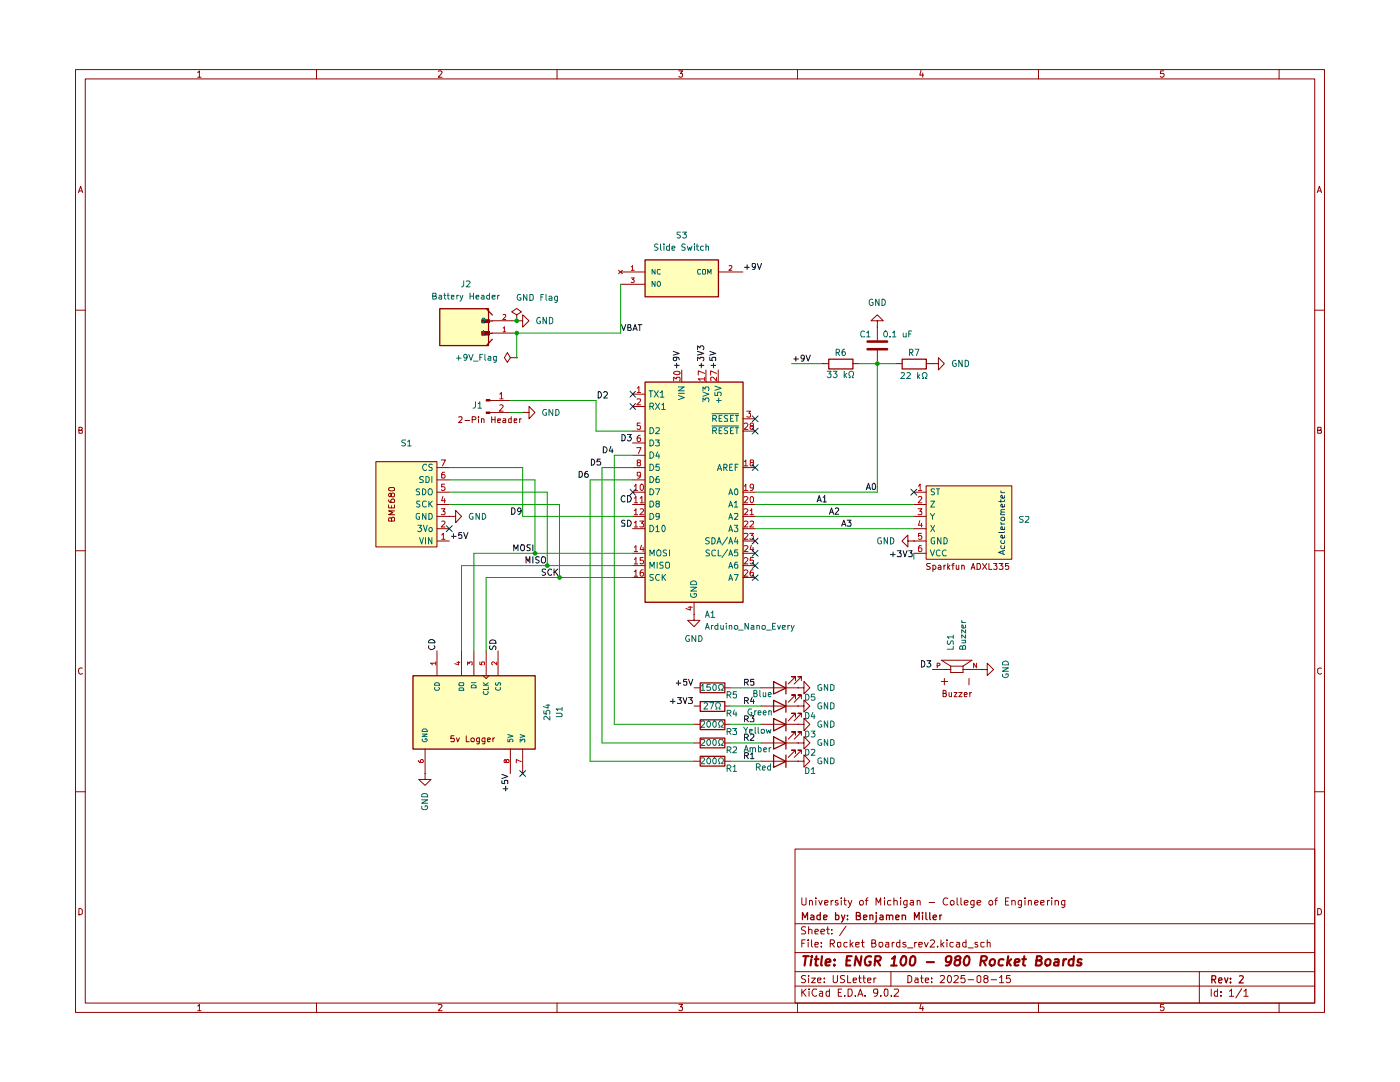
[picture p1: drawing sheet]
<svg xmlns="http://www.w3.org/2000/svg" width="279mm" height="216mm" viewBox="0 0 279 216" stroke-linecap="round" stroke-linejoin="round" font-family="sans-serif">
<g fill="none" stroke="#910000" stroke-width=".2">
<path d="M15.1 13.9h249.2v188.1h-249.2zM17 15.7h245.4v184.5h-245.4zM39.5 14.5l.3-.4v1.3M39.5 15.4h.6M63.2 13.9v1.8M87.5 14.2l.5-.1 .2 .3-.7 1h.7M111.2 13.9v1.8M135.5 14.1h.7l-.4 .5h.3v.7l-.5 .1-.1-.2M159.2 13.9v1.8M183.8 14.1l-.2 .9h.7M184.1 14.6v.8M207.3 13.9v1.8"/>
<path d="M232.2 14.1h-.6v.6l.6-.1 .1 .2v.4l-.2 .2h-.4l-.1-.2M255.3 13.9v1.8M15.7 38.4l.4-1.2 .4 1.2M15.7 38.1h.6M262.9 38.4l.4-1.2 .4 1.2M263.1 38.1h.6M15.1 61.9h1.9M262.4 61.9h1.9M15.7 85.9h.5l.2-.3-.1-.3h-.6v1.1h.6l.1-.5h-.2M263 85.9l.6-.1v-.5h-.6v1.1h.7v-.4v-.1h-.3M15.1 109.9h1.9M262.4 109.9h1.9"/>
<path d="M16.4 133.3a.58 .58 0 0 0-.8 .6 .58 .58 0 0 0 .8 .6v-.1M263.7 133.3h-.3l-.4 .2 .1 .9 .3 .1 .3-.1M15.1 158h1.9M262.4 158h1.9M158.7 169.4h103.7v30.8h-103.7zM160 179.2v1.1l.3 .3h.3l.3-.3v-1.1M161.5 179.8l.2-.1 .4 .1v.8M161.5 179.7v.9M162.8 179.2v.1M162.8 179.7v.9M163.4 179.7l.3 .9 .4-.9M165.9 179.7v.9"/>
<path d="M166.3 179.7l-.4 .2M167.2 179.7h-.5v.4l.5 .1 .1 .2-.2 .2-.4-.1M167.9 179.2v.1M167.9 179.7v.9M168.4 179.7h.5M168.6 179.2v1.2l.3 .2M169.2 179.7l.5 .9M170 179.7l-.5 1.2-.3 .2M171.5 179.9l.3-.2h.4v.8h-.6zM172.7 179.7h.5M173.2 179.2l-.3 .2v1.2M176.5 179.2v.1"/>
<path d="M176.5 179.7v.9M177.8 179.7h-.4l-.3 .2 .1 .6h.6M178.4 179.8l.2-.1 .5 .1v.8M178.4 179.2v1.4M179.7 179.2v.1M179.7 179.7v.9M181 179.7v1.1l-.2 .3-.4-.1M181 179.7h-.4l-.3 .2 .1 .6h.6M181.7 179.7h.6v.9M183 179.8l.2-.1 .4 .1v.8M183 179.7v.9M189.1 179.3v-.1a.7 .7 0 0 0-.9 .5 .7 .7 0 0 0 .5 .9l.4-.1"/>
<path d="M189.7 179.9l.2-.2h.3l.2 .2-.1 .6h-.6zM191 179.2v1.2l.3 .2M191.8 179.2v1.2l.2 .2M194.4 179.7v1.1l-.3 .3-.3-.1M194.4 179.7h-.4l-.3 .2 .1 .6h.6M197.4 179.9l.2-.2h.3l.2 .2-.1 .6h-.6zM198.5 179.7h.6M199.1 179.2l-.4 .2v1.2M200.7 179.8h.5M201.3 179.2h-.6v1.4h.6M201.9 179.8l.3-.1 .4 .1v.8M201.9 179.7v.9"/>
<path d="M203.9 179.7v1.1l-.3 .3-.3-.1M203.9 179.7h-.4l-.3 .2 .1 .6h.6M204.6 179.2v.1M204.6 179.7v.9M205.2 179.8l.3-.1h.3v.9M205.2 179.7v.9M209 179.7v.9M209.5 179.7h-.4l-.1 .2M209.9 179.2v.1M209.9 179.7v.9M210.6 179.8l.2-.1 .4 .1v.8M210.6 179.7v.9"/>
<path d="M212.5 179.7v1.1l-.2 .3-.4-.1M212.5 179.7h-.4l-.3 .2 .1 .6h.6M15.7 181.3l.6 .1 .1 .2v.7l-.4 .2h-.3zM158.7 196.8h103.7M158.7 193.9h103.7M158.7 190.1h103.7M158.7 184.3h103.7M160 197.4v1.4M160 188.2h.5M160.2 198l.7 .8M160.7 187.5h-.7v1.5M160.8 194.7l-.6-.1-.3 .3a.74 .74 0 0 0 .8 .6l.1 .3-.3 .3-.6-.1"/>
<path d="M160.8 185l-.6-.1-.2 .2v.4l.5 .2 .3 .4-.2 .3h-.7M160.9 197.4l-.9 .7M161.3 187.5v.2M161.3 188v1M161.4 194.6v.2M161.4 185.6l.2-.2 .5 .2v.8M161.4 184.9v1.5M161.4 195.2v.9M161.5 197.4h.1M161.5 197.8v1M162 195.2h.7l-.7 .9h.7M162 187.5v1.3l.1 .2"/>
<path d="M162.6 188.5l.7-.1-.1-.4h-.5l-.1 .2v.6l.2 .2 .4-.1M162.6 185.9l.7-.1-.1-.4h-.4l-.2 .2v.6l.1 .2h.5M163 197.4h-.6a.79 .79 0 0 0-.3 .8 .79 .79 0 0 0 .6 .6l.3-.2M163.2 195.6l.6-.1v-.3h-.6v.1v.7h.6M163.6 197.9h.6v.9M163.8 185.9l.8-.1-.1-.3-.4-.1-.3 .2 .1 .8h.6M163.9 188.8v.2M163.9 188v.2M164.2 198.1l-.6 .2-.1 .2 .2 .3 .5-.1M164.5 195.9v.2M164.5 195.2v.1M164.6 180.2l.7-.2-.1-.3h-.6v.8h.6"/>
<path d="M164.9 185.4h.6M165.2 184.9v1.3l.1 .2h.2M165.5 197.9l-.4-.1-.3 .3 .1 .6h.6M165.5 197.4v1.4M165.7 188.3h.6l.2-.3v-.2l-.2-.3h-.6v1.5M166 186.3v.1M166 185.5v.1M166 188.3l.5 .7M166.3 194.6l.1 1.4a.52 .52 0 0 0 .7-.2v-1.2M167.1 188.1h.7l-.1 .8-.3 .1-.3-.2zM167.3 198h.5M168 197.4h-.7v1.4h.7"/>
<path d="M168.6 198.6v.2M168.6 194.7h-.8a.57 .57 0 0 0 .1 .6 .57 .57 0 0 0 .6 .2l.1 .3a.6 .6 0 0 1-.9 .2M168.8 184.8l-1.2 1.9M169.1 188h-.5l-.2 .3v.4l.3 .3 .4-.1M169.2 194.6v1.5h.6M169.2 197.4h.6a.94 .94 0 0 1-.1 1.4h-.5zM169.7 187.5v1.5M169.8 188.4l.5 .6M170.3 195.6l.6-.1v-.3h-.6v.1v.7h.6M170.3 188l-.6 .6M170.7 198.6v.2M170.8 188.5l.6-.1v-.4h-.5l-.1 .2 .1 .7h.5"/>
<path d="M171.2 198.8l.5-1.4 .5 1.4M171.4 195.2h.5M171.4 198.4h.6M171.5 194.6v1.2l.4 .3M171.9 188h.6M172.1 187.5v1.3l.4 .2M172.2 195.2h.5M172.4 194.6v1.2l.2 .3h.1M172.6 198.6v.2M173.1 195.6l.7-.1-.1-.3h-.5l-.1 .1 .1 .7h.5M174 188.2l.7-.1v-.5l-.7-.1v1.5h.6l.2-.3v-.2l-.3-.3M174.4 195.2v.9"/>
<path d="M174.8 195.2h-.2l-.2 .2M174.8 180.6v-1.4l.5 1 .5-1v1.4M175.2 198l-.3 .2-.5-.1v-.7h.7l.1 .2-.2 1-.5 .2M175.4 188.1l.6-.1 .2 .3v.4a.45 .45 0 0 1-.8 .1zM175.8 198.6v.2M176.5 197.4h.5l.2 .2v.9l-.3 .3a.99 .99 0 0 1-.4-1.4zM176.8 188h.5l.1 1M177.4 188.4h-.5l-.2 .2 .2 .4 .5-.1M177.8 193.9v2.9M177.9 198.6v.2M178.1 188v1M178.5 197.4h.7l.1 .4-.9 1h.9"/>
<path d="M178.5 188h-.3l-.1 .3M179.6 188h-.5l-.2 .3v.4l.3 .3 .4-.1M179.6 187.5v1.5M180.8 188h-.5l-.1 .3 .6 .3v.2l-.2 .2-.4-.1M181.1 189.1h1.1M181.2 194.6h.3l.4 .4v.7l-.4 .4h-.3zM182.3 180l-.7 .3v.1l.3 .2 .4-.1M182.5 188v1M182.6 195.2h.5l.1 .9M183 188h-.3l-.2 .3M183.2 195.5h-.5l-.2 .2 .2 .4 .5-.1M183.4 188.5l.7-.1-.1-.4h-.6v.9h.6"/>
<path d="M183.7 195.2h.5M183.9 194.6v1.2l.3 .3M184.5 188l.3 1 .5-1M184.7 195.6l.6-.1v-.3h-.6v.1v.7h.6M185.4 180.1h1.1M185.7 187.7l.6-.2 .2 .5-.9 1h.9M185.9 195.9v.2M185.9 195.2v.1M187.1 188.8v.2M187.7 194.8l.2-.2 .5 .1 .1 .5-.9 .9h.9M187.8 187.5v1.5M188 188.4l.4 .6"/>
<path d="M188.4 188l-.6 .6M189 187.5v.2M189 188v1M189.2 194.7l.2-.1a.75 .75 0 0 1 .5 .8 .75 .75 0 0 1-.5 .7 1.01 1.01 0 0 1-.2-1.4zM190.2 188h-.5l-.1 .3v.4a.45 .45 0 0 0 .6 .2M190.4 194.8l.6-.2 .3 .5-1 1h1M190.9 188h.5l.1 1M191.5 188.4h-.5l-.2 .2 .2 .4 .5-.1M192.4 180.2l.8-.2-.1-.3h-.4l-.3 .1v.6l.3 .2 .4-.1M192.5 194.6h-.6l-.1 .7 .6-.1 .2 .3v.3l-.2 .3-.6-.2M192.8 188h-.5l-.2 .3v.4a.45 .45 0 0 0 .7 .2M192.8 187.5v1.5"/>
<path d="M193.2 195.5h1.1M193.2 189.1h1M195 194.9l.3-.3 .4 .3v.9l-.3 .3-.4-.3zM195 180.2l.7-.2v-.3h-.5l-.2 .1v.6l.2 .2 .5-.1M195.1 188h-.5v.3l.4 .2 .2 .3-.2 .2-.4-.1M196.4 188l-.7 .1v.7l.3 .2 .4-.1M196.6 195.2l-.3-.2 .1-.3a.48 .48 0 0 1 .8 .3l-.2 .2a.56 .56 0 0 0-.6 .2 .56 .56 0 0 0 0 .6 .52 .52 0 0 0 .8-.2v-.3l-.4-.3M197 188.1l.5-.1 .1 1M197 187.5v1.5M197.8 195.5h1.1M199.5 195.1l.4-.5v1.5M199.5 196.1h.8"/>
<path d="M201.6 194.6h-.7l-.1 .7 .6-.1 .3 .3v.3l-.3 .3-.6-.2M206.5 180.2l.7-.2-.1-.3h-.4l-.2 .1v.6l.2 .2 .4-.1M207.7 180.2l.7-.2v-.3h-.5l-.2 .1v.6l.2 .2 .5-.1M239.4 193.9v6.3M241.7 197.4v1.4M243 197.9l-.4-.1-.3 .3 .1 .6h.6M243 197.4v1.4M243.7 198.6v.2M243.7 197.9v.1M245.4 197.8l.4-.4v1.4M245.4 198.8h.8M247.8 197.3l-1.2 1.8"/>
<path d="M248.2 197.8l.5-.4v1.4M248.2 198.8h.9M263 181.3a.65 .65 0 0 1 .7 .6 .65 .65 0 0 1-.7 .6zM39.5 200.7l.3-.3v1.3M39.5 201.7h.6M63.2 200.2v1.8M87.5 200.5l.5-.1 .2 .3-.7 1h.7M111.2 200.2v1.8M135.5 200.4h.7l-.4 .5h.3v.7l-.5 .1-.1-.2M159.2 200.2v1.8M183.8 200.3l-.2 1h.7M184.1 200.8v.9"/>
<path d="M207.3 200.2v1.8M232.2 200.4h-.6v.6l.6-.1 .1 .2v.3l-.2 .3h-.4l-.1-.2M255.3 200.2v1.8"/>
</g>
<g fill="none" stroke="#910000" stroke-width=".25">
<path d="M160.1 183.5v-1.4l.6 1 .5-1v1.4M161.8 182.7l.4-.1 .2 .2v.7M162.4 182.9l-.6 .3 .1 .3 .5-.1M163.7 182.7l-.4-.1-.3 .2 .1 .6h.6M163.7 182.1v1.4M164.4 183.1l.7-.2-.1-.2h-.6v.7h.6M166.8 182.7l.4-.1 .2 .2-.1 .6h-.5M166.8 182.1v1.4M167.9 182.6l.4 .9M168.6 182.6l-.7 1.4M169.1 183.4v.1M169.1 182.7v.1"/>
<path d="M170.9 182.8l.8-.1v-.5l-.3-.1h-.5v1.4h.6a.42 .42 0 0 0 .2-.7h-.3M172.3 183.1l.7-.2-.1-.2h-.6v.7h.6M173.6 182.7h.6v.8M173.6 182.6v.9M174.9 182.6v1.3l-.3 .1M174.9 182.1v.1M175.6 182.7l.4-.1 .2 .2v.7M176.2 182.9l-.6 .3 .1 .3 .5-.1M176.9 182.7l.4-.1 .2 .2v.7M176.9 182.6v.9M177.5 182.8l.3-.2 .4 .2v.7M178.8 183.1l.7-.2-.1-.2-.5-.1-.1 .2v.5l.1 .2 .5-.1"/>
<path d="M180 182.7l.5-.1 .2 .2v.7M180 182.6v.9M182.5 183.5v-1.4l.4 1 .5-1v1.4M184.1 182.1v.1M184.1 182.6v.9M184.8 182.1v1.2l.2 .2M185.5 182.1v1.2l.2 .2M186.2 183.1l.7-.2-.2-.3-.5 .2v.5l.3 .2 .3-.1M187.6 182.6v.9M187.9 182.6l-.3 .1v.1M241.9 195.5l.6-.1 .1-.6-.7-.1v1.4M242.2 195.5l.4 .6"/>
<path d="M243.2 195.6l.7-.1-.2-.4-.4 .1-.1 .7 .2 .2 .4-.1M244.4 195.1l.3 1 .4-1M245.6 196v.1M245.6 195.2v.2M247.4 194.8l.5-.1a.36 .36 0 0 1 .1 .6l-.7 .8h.8"/>
</g>
<g fill="none" stroke="#910000" stroke-width=".42">
<path d="M160.3 190.8h1.1M160.8 190.8l-.2 1.9M161.9 191.4l-.1 1.3M162 190.8v.2M162.6 191.4h.8M162.9 190.8l-.1 1.8 .4 .1M164 190.8l-.1 1.6 .1 .3M164.8 192.1l.9-.2v-.4a.6 .6 0 0 0-.9 .1v1h.8M166.5 192.5v.2M166.6 191.5v.1M169 191.6h.6M170 190.8h-1l-.1 1.9h.8"/>
<path d="M171.9 190.8l-.2 1.9-.9-1.9-.2 1.9M173.9 190.9a.88 .88 0 0 0-1.1 .2 1.02 1.02 0 0 0 .3 1.6l.6-.2 .1-.6h-.4M174.6 191.7l1-.1 .2-.5-.1-.1-.2-.2h-.8l-.2 1.9M175 191.7l.6 1M177.8 192.7h1.1M178 191.3l.6-.5-.2 1.9M180 191l.6-.2a1.11 1.11 0 0 1-.5 1.9l-.1-.1a1.15 1.15 0 0 1 0-1.6zM181.8 191l.4-.2 .4 .2a1.44 1.44 0 0 1-.3 1.6l-.4 .1-.3-.4zM185 192h1.4M189.9 191.6l-.3 .3-.6 .1-.2-.3v-.6a.72 .72 0 0 1 1-.2 1.53 1.53 0 0 1-.6 1.8h-.4M191 191.6l-.4-.5a.63 .63 0 0 1 1-.1l.1 .1a.63 .63 0 0 1-.7 .5 .61 .61 0 0 0-.5 .5 .61 .61 0 0 0 .3 .6 .61 .61 0 0 0 .7-.4 .61 .61 0 0 0-.2-.7M192.7 191l.5-.2a1.11 1.11 0 0 1-.5 1.9l-.1-.1a1.15 1.15 0 0 1 .1-1.6z"/>
<path d="M195.8 191.7l.9-.1 .3-.5-.1-.1-.3-.2h-.7l-.3 1.9M196.2 191.7l.5 1M197.6 191.7l.4-.3 .4 .1 .2 .2-.1 .6a.55 .55 0 0 1-.5 .4 .55 .55 0 0 1-.5-.4zM200.3 191.5l-.5-.1-.5 .3v.8l.3 .2 .5-.1M201.2 190.8l-.2 1.9M201.2 192l.5 .7M201.8 191.4l-.8 .8M202.5 192.1l.9-.2v-.4l-.6-.1-.2 .2-.1 1h.7M204 191.4h.8M204.4 190.8l-.2 1.6 .1 .2 .3 .1M206.9 191.6h.6l.3-.1v-.5l-.2-.2h-.6l-.3 1.9h.8l.4-.4-.2-.6-.2-.1M208.7 191.6l.4-.2 .4 .1 .2 .2-.1 .6a.55 .55 0 0 1-.5 .4 .55 .55 0 0 1-.5-.4z"/>
<path d="M210.5 191.5h.8l-.1 1.2M211.3 191.9l-.7 .1-.2 .2v.4l.1 .1 .7-.1M212.3 191.4l-.2 1.3M212.8 191.4l-.5 .2-.1 .1M214.2 191.5a.65 .65 0 0 0-.9 .2v.8a.64 .64 0 0 0 .9 .1M214.3 190.8l-.1 1.9M215.9 191.5l-.6-.1-.2 .2v.4l.7 .2 .1 .1-.2 .3h-.8"/>
</g>
<g fill="#ffb">
<path d="M128.7 51.8h14.6v7.4h-14.6z"/>
<path d="M87.7 61.6h9.8v7.3h-9.8z"/>
<path d="M128.7 76.2h19.6v43.9h-19.6z"/>
<path d="M75 92.1h12.2v17h-12.2z"/>
<path d="M82.4 134.8h24.4v14.6h-24.4z"/>
<path d="M184.8 96.9h17.1v14.7h-17.1z"/>
</g>
<g fill="none" stroke="#910000" stroke-width=".2">
<path d="M123.4 53.9l.8 .7M123.9 54.3h4.8M123.9 56.7h4.8M124.2 53.9l-.8 .7M143.3 54.3h5M138.5 122.6v1.2h1.2l-1.2 1.3-1.3-1.3h1.3M138.5 122.6h.1M138.5 137.2h1.2M144.6 137.2h1.2M151.9 137.2h7.4M158.7 135.8v-.8h-.7h.7l-1.4 1.5M158.7 139.4v-.7h-.7h.7l-1.4 1.4"/>
<path d="M159.3 137.2h1.1v-1.2l1.2 1.2-1.2 1.2v-1.2M159.3 137.2h.1M159.9 135.8v-.8h-.6h.6l-1.4 1.5M159.9 139.4v-.7h-.6h.6l-1.4 1.4M186.1 133.6h3.6M187.9 136h1.2M188.2 138.3h.5l.1-.4-.6-.1v1.2h.4l.2-.1 .1-.3-.3-.3M188.5 135.4v1.3M189.4 138.2v.7l.2 .1 .3-.1M189.7 132.9v1.3h2.5v-1.3M189.7 132.9h2.5M189.7 132.9l-1.8-1.2h6.1l-1.8 1.2"/>
<path d="M189.9 138.2v.8M190.4 138.2h.6l-.6 .8h.6M191.3 138.2h.7l-.7 .8h.7M192.2 133.6h3.6M192.4 138.6l.6-.1-.1-.3-.5 .1v.6h.6M193.4 135.4v1.3M193.5 138.2v.8M193.9 138.2l-.4 .2M195.8 133.6h1.2v-1.3l1.3 1.3-1.3 1.2v-1.2M195.8 133.6h.1M138.5 140.9h1.2M138.5 144.5h1.2"/>
<path d="M138.5 151.9h1.2M138.5 148.3h1.2M144.6 140.9h1.2M144.6 144.5h1.2M144.6 151.9h1.2M144.6 148.3h1.2M151.9 140.9h7.4M151.9 144.5h7.4M151.9 151.9h7.4M151.9 148.3h7.4M158.7 143.1v-.8h-.7h.7l-1.4 1.5M158.7 150.4v-.7h-.7h.7l-1.4 1.4"/>
<path d="M158.7 146.7v-.7h-.7h.7l-1.4 1.5M159.3 140.9h1.1v-1.2l1.2 1.2-1.2 1.2v-1.2M159.3 140.9h.1M159.3 144.5h1.1v-1.2l1.2 1.2-1.2 1.3v-1.3M159.3 144.5h.1M159.3 151.9h1.1v-1.3l1.2 1.3-1.2 1.2v-1.2M159.3 151.9h.1M159.3 148.3h1.1v-1.3l1.2 1.3-1.2 1.1v-1.1M159.3 148.3h.1M159.9 143.1v-.8h-.6h.6l-1.4 1.5M159.9 150.4v-.7h-.6h.6l-1.4 1.4M159.9 146.7v-.7h-.6h.6l-1.4 1.5"/>
</g>
<g fill="none" stroke="#910000" stroke-width=".25">
<path d="M128.7 51.9h14.7v7.3h-14.7zM139.7 136.3h5v1.9h-5zM139.7 140h5v1.9h-5zM154.4 136l2.4 1.3-2.4 1.2zM154.4 139.7l2.4 1.2-2.4 1.2zM156.8 136v2.5M156.8 139.7v2.4M139.7 143.6h5v2h-5zM139.7 147.3h5v1.9h-5zM139.7 150.9h5v2h-5zM154.4 143.4l2.4 1.2-2.4 1.2zM154.4 150.7l2.4 1.2-2.4 1.2z"/>
<path d="M154.4 147l2.4 1.3-2.4 1.2zM156.8 143.4v2.4M156.8 147v2.5M156.8 150.7v2.4"/>
</g>
<g fill="none" stroke="#0f0f0f" stroke-width=".2">
<path d="M148.6 53.3h.9M149.1 52.8v1M150.8 53.1l-.3 .2-.4-.1v-.5l.5-.1a.94 .94 0 0 1 0 1.1l-.4 .1M151.1 52.6l.5 1.2 .4-1.2M119.4 78.1a.64 .64 0 0 1 .7 .7 .64 .64 0 0 1-.7 .6zM120.5 78.3l.1-.2h.4l.2 .3v.3l-.7 .7h.7M124 64.8l.5 1.2 .4-1.2M125.3 65.4l.5-.1v-.5h-.5v1.2l.6-.1 .1-.4-.4-.1M126.3 66l.4-1.2 .5 1.2M126.4 65.6h.6M127.3 64.8h.8M127.7 64.8v1.2"/>
<path d="M134.4 70.1l1.2 .4-1.2 .4M134.6 72.9h1M134.9 71.3l.1 .1v.4l-.1 .2h-.4l-.1-.2 .1-.5h.8l.3 .5M135 72.5v.9M139.2 72v-.7l.5 .3 .1-.3h.5l.2 .2v.3l-.2 .2M139.2 70.1l1.3 .4-1.3 .4M139.2 69.8v-.8l.5 .4 .2-.4h.3l.3 .3v.3l-.2 .2M139.5 72.9h1M140 72.5v.9M141.6 71.3v.6l.6 .1-.1-.2v-.3l.1-.2h.5v.7M141.6 70.1l1.2 .4-1.2 .4M141.9 72.9h.9"/>
<path d="M142.4 72.5v.9M120.4 89.2a.66 .66 0 0 1 .7 .3 .66 .66 0 0 1-.2 .8h-.5zM121.9 89.1l-.3 .9h.7M122.2 89.6v.7M124.1 86.7a.64 .64 0 0 1 .7 .6 .64 .64 0 0 1-.7 .7zM124.7 99.1l-.2-.2a.65 .65 0 0 0-.6 .6 .65 .65 0 0 0 .6 .7l.2-.2M125.2 98.9a.65 .65 0 0 1 .8 .6 .65 .65 0 0 1-.8 .7zM125.2 86.7h.8l-.4 .5 .4 .2v.3l-.3 .3h-.3l-.2-.2M90.1 107h.9M90.5 106.5v.9M92.1 106.3h-.5l-.1 .5 .2-.1 .4 .1v.6h-.6M92.5 106.3l.5 1.1 .4-1.1"/>
<path d="M102.1 101.3h.3l.4 .4v.6l-.4 .3h-.3zM102.5 109.9v-1.2l.5 .9 .4-.9v1.2M104 101.9l-.1 .1a.36 .36 0 0 1-.6-.1l.1-.5 .3-.1 .3 .2v.8l-.4 .3h-.2M104.1 108.7h.4l.1 .2v.8l-.5 .2a.86 .86 0 0 1 0-1.2zM105 112.4v-1.3l.4 .9 .3-.9v1.3M105.8 108.7h-.6v.5l.5 .2 .1 .2-.2 .3-.4-.1M106.3 108.7v1.2M106.3 111.1v1.3M107.6 111.2l-.5-.1-.2 .2v.3l.7 .4-.2 .4-.5-.1M108.1 111.3l.3-.2 .3 .1a.77 .77 0 0 1-.2 1.2l-.3-.1a.92 .92 0 0 1-.1-1zM108.9 113.6l-.5-.1-.2 .2v.3l.5 .2 .2 .3-.3 .3-.4-.1M110.1 113.7l-.2-.2a.64 .64 0 0 0-.6 .7 .64 .64 0 0 0 .6 .6l.2-.2"/>
<path d="M110.6 113.5v1.3M110.7 114l.6 .8M111.3 113.5l-.7 .7M124.7 103.9l-.4-.1-.3 .3 .1 .2 .6 .3v.3l-.7 .1M125.2 103.8a.66 .66 0 0 1 .7 .4 .66 .66 0 0 1-.2 .8h-.5zM148.6 136.1h.7l.1-.4-.2-.1h-.6v1.1M148.6 139.8h.6l.2-.2-.1-.3-.7-.1v1.2M148.9 136.1l.5 .6M148.9 139.8l.5 .6M150.1 139.1l-.3 .9h.7M150.4 139.6v.8M150.5 135.6h-.6l-.1 .5h.7v.6h-.7"/>
<path d="M183.9 131.8a.64 .64 0 0 1 .7 .7 .64 .64 0 0 1-.7 .6zM185 131.8h.8l-.5 .5 .4 .1 .1 .4-.3 .3h-.3l-.2-.2M148.6 150.8l.7-.1 .1-.3-.2-.2h-.6v1.2M148.6 147.2h.5l.3-.5-.3-.2h-.5v1.2M148.6 143.5h.5l.3-.2-.1-.4-.7-.1v1.2M148.9 150.8l.5 .6M148.9 147.2l.5 .5M148.9 143.5l.5 .5M149.7 142.8h.8l-.4 .5 .4 .1v.5h-.8M149.8 150.5l.3-.3v1.2M149.8 146.6l.1-.1h.4l.2 .1v.4l-.8 .7h.8M149.8 151.4h.7"/>
</g>
<path d="M126 53.3l.2-.3v.9M126 55.5h.6l-.4 .3 .4 .2-.1 .4-.5-.1M126 53.9h.6M145.5 53.1l.5-.1v.4l-.5 .5h.5M187 132.8h.5l.1-.3-.1-.2h-.5v1M194.9 132.3v1l-.6-1v1" fill="none" stroke="#b90000" stroke-width=".2"/>
<path d="M130.7 53.8v.9l-.6-.9v.9M130.7 56.1v1l-.6-1v1M131.4 56.1h.2a.6 .6 0 0 1 0 1h-.2a.6 .6 0 0 1 0-1zM131.7 53.8h-.4l-.2 .4 .2 .5 .4-.1M139.8 53.8h-.4l-.2 .4 .2 .5 .4-.1M140.2 53.8h.6l-.1 .9-.5-.1zM141.2 54.7v-.9l.4 .6 .3-.6v.9" fill="none" stroke="#006665" stroke-width=".2"/>
<path d="M97 79.8h.8v.2h-.8z" fill="#910000"/>
<path d="M97 79.8h.8v.2h-.8z" fill="none" stroke="#910000" stroke-width=".2"/>
<path d="M97 82.2h.8v.3h-.8z" fill="#910000"/>
<g fill="none" stroke="#910000" stroke-width=".2">
<path d="M97.8 79.9h4.1M103.1 64h1.2v-1.2l1.3 1.2-1.3 1.3v-1.3M103.1 64h.1M91.5 83.2h.7v.5l-.7 .6h.7M92.8 83.9h.9M94.2 83.7h.6l.2-.1-.1-.4-.7-.1v1.2M95.5 83.1v.1M95.5 83.6v.7M96.1 83.7l.4-.1 .1 .7M96.1 83.6v.7M97 82.2h.8v.3h-.8zM97.8 82.3h4.1"/>
<path d="M98.1 83.1v1.2M98.1 83.7h.7M98.8 83.1v1.2M99.3 83.9l.6-.1-.1-.2h-.4l-.1 .1 .1 .6h.4M100.4 83.6h.5v.7h-.5v-.4l.5-.1M102 83.1v1.2h-.4l-.1-.6 .5-.1M102.6 83.9l.5-.1v-.2h-.5v.7h.5M103.7 83.6v.7M104.1 83.6h-.3l-.1 .1"/>
</g>
<path d="M99.7 78.7l.4-.4v1.3M99.7 79.6h.7M99.7 80.9l.5-.1 .2 .3-.7 .9h.7" fill="none" stroke="#b90000" stroke-width=".2"/>
<path d="M96.4 66.5h1.9M96.4 64.1h1.9M97.1 61.6l1.2 1.3M98.3 67.7l-1.2 1.3" fill="none" stroke="#910000" stroke-width=".25"/>
<path d="M96.1 66.2h1.6v.6h-1.6z" fill="#910000"/>
<path d="M96.1 66.2h1.6v.6h-1.6z" fill="none" stroke="#910000" stroke-width=".2"/>
<path d="M96.1 63.8h1.6v.6h-1.6z" fill="#910000"/>
<g fill="none" stroke="#910000" stroke-width=".2">
<path d="M96.1 63.8h1.6v.6h-1.6zM98.2 66.5h4.9M98.2 64h4.9M101.9 71.4l-.6-1-.6 1 .6 .9 .6-.9h1.2M103.1 71.4h.1M103.1 62.8l1-.6-1-.6-1 .6 1 .6v1.2M103.1 64h.1M126.2 78.7h2.5M136.1 73.8v2.4M140.9 73.8v2.4M143.3 73.8v2.4M164.1 72.6h1.3"/>
<path d="M170.2 72.6h1.2M175.1 64h1.2l-1.2-1.2-1.3 1.2h1.3v1.3M175.1 65.3h.1M175.1 65.3v2.6M175.1 69.8v2.8M178.7 72.6h1.3M184.8 72.6h1.3M186.1 72.6h1.2v-1.2l1.2 1.2-1.2 1.2v-1.2M186.1 72.6h.1M75 92.1h12.2v17h-12.2zM77.6 99.7l.2 .5h.9v-.5l-.1-.1h-.4l-.2 .2v.3l.2 .1M77.6 97.4l1-.1 .1 .2v.3a.86 .86 0 0 1-1.1-.1z"/>
<path d="M78.1 98.6l.2-.2h.3l.1 .2v.4a.48 .48 0 0 1-.5 0 .48 .48 0 0 1-.2-.5h-.4v.4l.2 .2 .3-.2M87.2 93.3h2.5M87.2 95.8h2.5M87.2 98.2h2.5M104.3 82.3h1.3v-1.2l1.2 1.2-1.2 1.3v-1.3M104.3 82.3h.1M126.2 81.1h2.5M126.2 86h2.5M126.2 88.4h2.5M126.2 90.8h2.5M126.2 93.3h2.5M126.2 95.8h2.5"/>
<path d="M126.2 98.2h2.5M148.3 86h2.4M148.3 93.3h2.4M148.3 98.2h2.4M148.3 83.6h2.4M182.4 98.2h2.4M184.8 96.9h17.1v14.7h-17.1zM77.6 100.8v.5h1.1v-.5M78.1 103.5l.2-.3 .4 .2v.6h-1.1v-.6h.5v.6M78.1 100.9v.4M78.7 101.9h-1.1l.8 .4-.8 .4h1.1M87.2 100.7h2.5"/>
<path d="M87.2 103h2.5M87.2 105.5h2.5M87.2 107.9h2.5M89.7 103h1.2v-1.1l1.2 1.1-1.2 1.3v-1.3M89.7 103h.1M126.2 100.7h2.5M126.2 103h2.5M126.2 105.5h2.5M126.2 110.4h2.5M126.2 112.9h2.5M126.2 115.2h2.5M148.3 100.7h2.4"/>
<path d="M148.3 103h2.4M148.3 105.5h2.4M148.3 110.4h2.4M148.3 112.9h2.4M148.3 115.2h2.4M148.3 107.9h2.4M181.2 107.9v-1.1l-1.2 1.1 1.2 1.2v-1.2h1.2M182.4 107.9h.1M182.4 100.7h2.4M182.4 103h2.4M182.4 105.5h2.4M182.4 110.4h2.4"/>
<path d="M182.4 107.9h2.4M185.7 112.4h-.6l-.2 .2 .3 .4h.2l.3 .3-.1 .2h-.7M186.2 112.9l.3-.1 .3 .2-.1 .5h-.5M186.2 112.8v1.2M187.3 112.9h.4l.1 .7M187.8 113.1l-.5 .1-.1 .2 .2 .2 .4-.1M188.4 112.8v.8M188.7 112.8l-.3 .2M189.1 112.4v1.2M189.2 113.2l.4 .4M189.6 112.8l-.5 .5M189.9 112.8h.5"/>
<path d="M190.4 112.4h-.2v1.2M190.8 112.8v.7h.5M191.3 112.8v.8M191.9 112.9l.2-.1 .3 .1v.7M191.9 112.8v.8M193.8 113.6l.4-1.2 .4 1.2M193.9 113.3h.6M195 112.4h.5l.2 .3v.7l-.4 .2h-.3zM196.1 112.4l.8 1.2M196.9 112.4l-.8 1.2M197.4 112.4v1.2h.6M198.3 112.4h.7l-.4 .5 .4 .1v.5h-.7"/>
<path d="M199.4 112.4h.8l-.5 .5 .5 .1v.5h-.8M201.3 112.4h-.6v.6l.4-.1 .2 .2v.4h-.6M87.2 129.9v4.9M92.1 129.9v4.9M94.6 129.9v4.9M96.4 134.8l.6 .6 .6-.6M97 129.9v4.9M99.4 129.9v4.9M138.5 120.1v2.5M84.8 154.3v1.2h1.2l-1.2 1.2-1.2-1.2h1.2M84.8 154.3h.1M84.8 149.4v4.9"/>
<path d="M90.6 146.8h-.6v.6l.6-.1v.7l-.6-.1M91.1 147.2l.3 .8 .3-.8M93 146.8v1.2h.6M94.1 147.3h.5l.1 .5-.2 .2h-.4l-.1-.2zM95.7 147.2v1.1l-.1 .1h-.4M95.7 147.3l-.4-.1-.2 .3v.3l.1 .2h.5M96.8 147.2v1.1l-.1 .1h-.4M96.8 147.3l-.4-.1-.2 .3v.3l.2 .2h.4M97.3 147.7l.6-.2-.2-.3-.4 .2v.4l.1 .2h.4M98.4 147.2v.8M98.7 147.2l-.3 .3M101.9 149.4v4.9"/>
<path d="M104.3 149.4v4.9"/>
</g>
<path d="M87.8 61.6h9.7v7.4h-9.7zM128.7 76.2h19.6v44h-19.6zM165.4 71.7h4.8v1.9h-4.8zM180 71.7h4.9v1.9h-4.9zM82.4 134.8h24.4v14.7h-24.4z" fill="none" stroke="#910000" stroke-width=".25"/>
<g fill="none" stroke="#b90000" stroke-width=".2">
<path d="M100.4 65.4l.3-.2v1M100.4 62.8h.5v.4l-.6 .6h.6M100.4 66.2h.5M127.2 77.5l.3-.4v1.2M127.2 79.7l.6-.1v.3l-.7 .9h.7M127.2 78.3h.6M134.5 76v-.7l.5 .3v-.3h.6v.7M134.5 74.3a.9 .9 0 0 1 1.2 0v.2a.78 .78 0 0 1-1.2-.2zM140.6 75.6h-1.2l.3 .3M140.6 74.5l-1.2-.5v.8M140.6 75.3v.6M143 75.3v.7l-.7-.7h-.4v.6"/>
<path d="M143 74.5l-1.2-.5v.8M88.1 91.8h.8l-.6 1.2M88.4 99.1l-.3 .8h.8M88.7 96.6h-.6v.6h.6v.6l-.4 .1-.2-.2M88.7 94.2h-.4l-.2 .3v.8h.6v-.6h-.4l-.2 .2M88.7 99.5v.8M126.6 97l.3-.4v1.3M126.6 99.4l.3-.3v1.2M126.6 97.9h.7M127.1 89.3h.8l-.5 1.2M127.4 92.3l-.2-.1v-.3l.6-.1v.4l-.6 .2 .1 .6 .5-.1a.36 .36 0 0 0-.2-.6M127.8 84.4h-.6v.6h.6v.6l-.5 .1-.1-.2"/>
<path d="M127.8 86.9h-.3l-.3 .3v.8l.2 .1h.4v-.7h-.5l-.1 .1M127.8 99.4l.3-.3v1.2M127.8 94.7l-.2 .3-.3-.1-.1-.6 .6-.1v.2l-.1 .9-.4 .1M128 96.6a.68 .68 0 0 1 .5 .6 .68 .68 0 0 1-.5 .7l-.2-.3v-.7zM148.5 84.6l.2-.2h.3l.3 .3-.1 .3-.7 .7h.8M148.5 92.1l.3-.3v1.2M148.5 97l.3-.4v1.3M148.5 99.2l.2-.1h.3l.3 .2-.8 1h.8M148.5 97.9h.8M148.5 93h.8M149 82h.8l-.4 .5h.4v.6h-.8M149.9 85l-.2-.3 .1-.2 .4-.1 .2 .4-.2 .2h-.4l-.1 .2v.2l.2 .3 .5-.2v-.4l-.2-.1"/>
<path d="M149.9 92.3l-.2-.3 .1-.2h.5l.1 .4-.5 .1a.42 .42 0 0 0-.1 .7l.6-.1v-.5l-.2-.1M149.9 99.1l.5 .2v.8l-.3 .2a.75 .75 0 0 1-.2-1.2zM150.4 97.2l-.1 .2h-.5v-.7l.4-.1 .2 .2v.7l-.2 .3-.4 .1M183.3 97l.3-.4v1.3M183.3 99.2l.4-.1 .3 .3-.8 .9h.8M183.3 97.9h.7M88.1 101.5h.7l-.4 .5h.3v.7l-.6-.1M88.1 106.8l.4-.4v1.2M88.1 104.1l.5-.1 .2 .3-.7 .9h.7M88.1 107.6h.7M126.6 101.9l.3-.4v1.2M126.6 104.3l.3-.3v1.2"/>
<path d="M126.6 109.2l.3-.3v1.2M126.6 111.6l.3-.3v1.2M126.6 114l.3-.3v1.3M126.6 100.3h.7M126.6 102.7h.7M126.6 105.2h.7M126.6 110.1h.7M126.6 112.5h.7M126.6 115h.7M127.7 104h.7l-.4 .4 .4 .1v.1v.6l-.7-.1M127.8 101.6l.4-.1 .2 .4-.7 .8h.7M127.8 100.3h.6"/>
<path d="M128 108.8l-.2 .8h.7M128.4 111.3h-.6v.5h.6v.6l-.5 .1-.1-.1M128.4 113.7l-.5 .1-.1 .2v.8l.1 .2 .5-.1v-.7h-.6v.2M128.4 109.2v.9M148.5 101.6l.5-.1 .3 .3-.8 .9h.8M148.5 104.1l.5-.1 .3 .2-.8 1h.8M148.5 106.5l.6-.1 .2 .2-.1 .3-.7 .7h.8M148.5 109l.6-.1 .2 .2-.1 .3-.7 .7h.8M148.5 111.4l.2-.1h.3l.3 .2-.1 .3-.7 .7h.8M148.5 113.9l.2-.2h.3l.3 .3-.8 1h.8M149.6 106.4h.8l-.5 .4 .5 .2v.5h-.8M149.7 101.9l.3-.4v1.2"/>
<path d="M149.7 104.1h.7v.4l-.8 .7h.8M149.7 102.7h.7M149.9 108.8l-.2 .8h.8M150.3 113.7h-.3a.93 .93 0 0 0-.2 1.2l.4 .1 .2-.2v-.5l-.6-.1-.1 .2M150.3 109.2v.9M150.4 111.3h-.6l-.1 .5h.7v.6l-.2 .1h-.3l-.2-.1M183.2 101.5h.8l-.4 .5h.3l.1 .2-.1 .5-.7-.1M183.6 103.9l-.3 .9h.8M183.9 106.4h-.6v.6l.4-.2 .3 .3-.1 .4h-.6M183.9 108.9h-.4l-.2 .2v.9h.6v-.6l-.4-.1-.2 .3M183.9 104.4v.8M87 132.3h-1.1l.4 .4"/>
<path d="M87 132.1v.6M91.2 132.2h.6M91.5 132v.7l-.7-.3M93.3 132.7v-.6l.3 .3 .1-.3h.4v.6M95.8 132.1v.5l.4 .1v-.6h.4v.6M99.1 132.1v.6l-.5-.6-.5 .1 .2 .5M137.3 121.2h.9M137.8 121v.8l-.9-.4M83.5 151.7l.2 .4h.7l.1-.3-.2-.2-.4 .1v.4h.2M101 151.8l.2-.2h.2l.2 .2-.1 .3h-.4l-.1-.4-.2-.1-.2 .2 .1 .3h.2l.1-.1M104.1 152l-1.1-.4v.6"/>
</g>
<g fill="none" stroke="#006665" stroke-width=".2">
<path d="M96.3 66.2l.2-.2v.9M96.3 63.6l.4-.1 .1 .4-.6 .5h.6M96.3 66.9h.5M129.5 78h.8M129.9 78v1.2M130.6 78l.8 1.2M131.4 78l-.8 1.2M131.7 78.3h.2l.3-.3v1.2M131.7 79.2h.8M135.4 78.9l1.2 .4-1.2 .5M135.4 77.2h1.2l-1.2 .8h1.2M135.4 78.5h1.2"/>
<path d="M140.3 78.2l1.2 .5-1.2 .4M140.3 78v-.8l.4 .4 .1-.4h.6v.8M142.7 78.3v.6h.6v-.6h.5l.1 .4-.1 .2M142.7 77l1.2 .5-1.2 .4M143 79.9h.9M143.4 79.4v.9M83.7 97.6l-.4-.1-.2 .3 .2 .3 .4 .2v.3l-.6 .1M83.8 100h-.6a.47 .47 0 0 0 .1 .5 .47 .47 0 0 0 .4 .2v.4h-.6M84.3 97.5a.66 .66 0 0 1 .7 .5 .66 .66 0 0 1-.2 .7h-.5zM84.5 95.2h-.7v.4l.5 .2 .2 .3-.2 .2h-.6M85 95.1a.66 .66 0 0 1 .7 .4 .66 .66 0 0 1-.3 .8h-.4zM85.1 92.8l-.2-.2a.64 .64 0 0 0-.6 .7 .64 .64 0 0 0 .6 .6l.2-.2"/>
<path d="M85.5 97.7l.5-.2a.86 .86 0 0 1 .1 1.2h-.5l-.2-.4zM85.6 100v1.2M86.2 95.1v1.2M86.3 92.7l-.5-.1-.2 .2v.3l.6 .2 .1 .3-.3 .3-.4-.1M86.3 100l-.7 .7M129.7 81.1h.5l.3-.4-.3-.3h-.5v1.3M129.7 85.3h.5a.66 .66 0 0 1 .2 .8 .66 .66 0 0 1-.7 .4zM129.7 87.8h.5a.66 .66 0 0 1 .2 .8 .66 .66 0 0 1-.7 .4zM129.7 90.2a.65 .65 0 0 1 .8 .6 .65 .65 0 0 1-.8 .6zM129.7 92.6a.65 .65 0 0 1 .8 .7 .65 .65 0 0 1-.8 .6zM129.7 95.1a.66 .66 0 0 1 .7 .4 .66 .66 0 0 1-.2 .8h-.5zM129.7 97.5a.66 .66 0 0 1 .7 .4 .66 .66 0 0 1-.2 .8h-.5z"/>
<path d="M129.7 100h.5a.66 .66 0 0 1 .2 .8 .66 .66 0 0 1-.7 .4zM130 81.1l.5 .6M130.8 87.8h.8l-.4 .4 .4 .1v.6h-.8M130.8 97.5h.9l-.6 1.2M130.8 80.4l.9 1.3M130.9 85.4l.6-.1 .1 .6-.8 .6h.8M131.2 90.2l-.3 .8h.8M131.5 95.1l-.4 .1-.2 .9 .1 .2 .6-.1-.1-.6h-.5l-.1 .2M131.5 90.6v.8M131.6 92.6h-.6l-.1 .6 .6-.1 .1 .6-.2 .2h-.3l-.2-.2M131.7 80.4l-.9 1.3M132.1 80.8l.3-.4v1.3"/>
<path d="M132.1 81.7h.7M140.3 80.2v-.8l.4 .4 .1-.4h.6v.8M142.1 82.5h5.3M142.1 85h5.3M142.2 83.6h.5l.3-.3-.1-.3-.7-.1v1.2M142.2 85.9h.6l.2-.1-.1-.4-.7-.1v1.2M142.6 83.6l.4 .5M142.6 85.9l.4 .6M143.2 93.9l.4-1.3 .4 1.3M143.3 93.6h.6M143.5 83.5h.4M143.5 85.9h.4"/>
<path d="M144.1 82.9h-.6v1.2h.6M144.1 85.3h-.6v1.2h.6M144.4 93.3l.6-.1v-.5l-.6-.1v1.3M144.7 93.3l.4 .6M145.2 83l-.4-.1-.3 .2 .3 .4 .4 .2v.3l-.7 .1M145.2 85.3h-.5l-.2 .3 .3 .3 .4 .2v.3h-.7M145.5 98.7l.3-1.2 .4 1.2M145.5 98.4h.6M145.6 93.2h.4M145.8 83.5h.3M145.8 85.9h.3M146.2 92.6h-.6v1.3h.6"/>
<path d="M146.4 82.9h-.6v1.2h.6M146.4 85.3h-.6v1.2h.6M146.7 97.6l.3-.1 .2 .3v.8l-.1 .1-.4-.1a.78 .78 0 0 1 0-1zM146.7 82.9h.7M146.7 85.3h.7M146.7 93.2h.5M147.1 82.9v1.2M147.1 85.3v1.2M147.3 92.6h-.6v1.3M185.8 100h.7l-.7 1.2h.7M186.5 97.6h-.7v.4l.7 .4-.1 .3h-.6M186.9 97.5h.6"/>
<path d="M187.2 97.5v1.2M83.4 104.8h.8l-.5 .5 .4 .1 .1 .4-.3 .3h-.3l-.2-.2M83.7 107.3l.5 1.2 .3-1.2M83.7 102.4h-.5l-.1 .3v.7a.45 .45 0 0 0 .6 .1v-.4h-.1M84.5 104.8l.4 1.3 .4-1.3M84.9 107.3v1.2M85 102.4v1.2l-.7-1.2v1.2M85.1 100.1l-.6-.1-.2 .2v.7a.52 .52 0 0 0 .8 .2M85.6 105.5l.3-.3 .3 .1v.7l-.3 .1-.3-.3zM85.6 102.4h.4a.66 .66 0 0 1 .3 .8 .66 .66 0 0 1-.7 .4zM85.8 100.5l.5 .7M86.2 107.3v1.2l-.7-1.2v1.2"/>
<path d="M129.7 102.4h.5a.66 .66 0 0 1 .2 .8 .66 .66 0 0 1-.7 .4zM129.7 104.8a.65 .65 0 0 1 .8 .7 .65 .65 0 0 1-.8 .6zM129.7 110.9v-1.2l.4 .9 .5-.9v1.2M129.7 113.4v-1.2l.4 .8 .5-.8v1.2M130.4 114.6l-.7 .1v.4l.7 .4-.3 .3-.4-.1M130.9 105.2l.3-.4v1.3M130.9 106.1h.7M131.1 100.5l-.2-.3 .1-.2h.5l.1 .4-.5 .1a.35 .35 0 0 0-.2 .3 .35 .35 0 0 0 .2 .4l.5-.1v-.5l-.2-.1M131.1 112.2v1.2M131.2 109.8h.5a.87 .87 0 0 1 0 1.1h-.5a.87 .87 0 0 1 0-1.1zM131.6 103l-.1 .1h-.5v-.7l.6 .1v.9l-.4 .2h-.2M131.6 114.7l-.5-.1a.61 .61 0 0 0-.3 .8 .61 .61 0 0 0 .8 .3"/>
<path d="M132.2 114.6v1.2M132.3 104.8a.68 .68 0 0 1 .5 .7 .68 .68 0 0 1-.5 .6l-.2-.5 .1-.6zM132.3 112.2h-.6v.2v.3l.6 .2v.4l-.6 .1M132.3 115.1l.5 .7M132.8 112.4l.2-.2h.4l.2 .2v.8l-.2 .2h-.4l-.2-.2zM132.8 114.6l-.6 .7M133 109.8l-.4-.1-.3 .3 .3 .3 .4 .2v.3l-.7 .1M133.6 109.7v1.2M137.8 118.4v.6a.61 .61 0 0 0 .8 .2 .61 .61 0 0 0 .3-.8h-.4v.3M137.8 117.2h1.2l-1.2 .7h1.2M137.8 116.2a.66 .66 0 0 1 .8-.3 .66 .66 0 0 1 .4 .8h-1.2zM141.6 107.4l-.5-.1-.3 .2 .1 .3 .7 .3-.3 .4h-.5"/>
<path d="M141.6 109.8l-.5-.1-.2 .3 .1 .2 .6 .3v.3l-.7 .1M142.1 107.3a.64 .64 0 0 1 .7 .6 .64 .64 0 0 1-.7 .6zM142.8 109.8h-.1a.46 .46 0 0 0-.6 .2v.7l.1 .2 .6-.1M143.1 108.5l.4-1.2 .4 1.2M143.2 108.1h.6M143.3 109.7v1.2h.6M145.2 107.2l-1.1 1.6M145.2 109.6l-1.1 1.7M145.5 101.2l.3-1.2 .4 1.2M145.5 103.6l.3-1.2 .4 1.2M145.5 106.1l.3-1.3 .4 1.3M145.5 108.5l.3-1.2 .4 1.2"/>
<path d="M145.5 110.9l.3-1.2 .4 1.2M145.5 113.4l.3-1.2 .4 1.2M145.5 115.8l.3-1.2 .4 1.2M145.5 100.8h.6M145.5 103.3h.6M145.5 105.7h.6M145.5 108.1h.6M145.5 110.6h.6M145.5 113h.6M145.5 115.5h.6M146.6 100.3l.3-.3v1.2M146.6 102.5h.6v.5l-.6 .6h.6"/>
<path d="M146.6 104.8h.6l-.3 .5 .3 .1v.5l-.1 .2h-.4l-.1-.2M146.6 114.6h.7l-.5 1.2M146.6 101.2h.6M146.9 107.2l-.3 .9h.7M147.2 112.2l-.5 .1-.1 .8 .1 .3 .5-.1v-.5l-.1-.2h-.3l-.2 .3M147.2 107.7v.8M147.2 109.7h-.6v.6l.1-.1h.4l.1 .1v.5h-.6M185.7 102.4l.4 .6 .4-.6M185.7 109.7l.4 1.2 .4-1.2M185.8 104.8l.7 1.3M186.1 103v.6M186.5 107.4l-.3-.1-.4 .3v.6l.4 .3h.3v-.6h-.1"/>
<path d="M186.5 104.8l-.7 1.3M187.6 109.8l-.2-.1a.67 .67 0 0 0-.5 .5 .67 .67 0 0 0 .2 .7l.5-.1M187.8 107.3v1.2l-.7-1.2v1.2M188.4 107.3a.64 .64 0 0 1 .7 .6 .64 .64 0 0 1-.7 .6zM188.8 109.8a.61 .61 0 0 0-.8 .3 .61 .61 0 0 0 .3 .8l.5-.1M86.8 137.2l-.1 .2 .3 .4h.5l.1-.2 .1-.3-.2-.1M87 136.2h.5l.2 .3v.2h-1v-.2zM91.6 137.4l.2-.2h.5l.2 .2v.4h-.9zM91.7 136.2h.8v.5l-.8 .1zM94.1 136.8l.3-.1h.4l.2 .1v.4h-.9zM94.1 136.2h.9M96.4 136.7h1.1"/>
<path d="M96.4 136.2l.6 .5M96.5 137.9a.47 .47 0 0 0 .4 .7 .47 .47 0 0 0 .5-.7M97.5 137.1v.5h-1.1M97.5 136.2l-.6 .5M99 137.2a.45 .45 0 0 0 .4 .6 .45 .45 0 0 0 .4-.6M99 136.2v.5h.3l.2-.5h.3v.5M84.2 146.5h1.1l-1.1 .5h1.1M84.3 147.5l-.1 .2 .3 .3h.5l.3-.3-.1-.3h-.4v.2M84.5 145.5h.5l.3 .2v.3h-1.1v-.3zM101.3 147.5v.5h.5v-.5h.4l.2 .2v.2l-.2 .1M101.3 146.6l1.1 .3-1.1 .3M103.8 148.1v-.6l.3 .3 .1-.3h.4v.6"/>
<path d="M103.8 146.6l.9 .3-.9 .3"/>
</g>
<g fill="none" stroke="#0f0f0f" stroke-width=".2">
<path d="M158.4 71.6h.9M158.8 71.1v1M160.5 71.4l-.1 .1-.3 .1-.2-.2v-.3a.35 .35 0 0 1 .3-.2 .35 .35 0 0 1 .3 .2l-.1 .9-.5 .1M160.9 70.9l.4 1.2 .4-1.2M115.6 94.1h.4a.66 .66 0 0 1 .2 .7 .66 .66 0 0 1-.6 .4zM117.3 94.1a.55 .55 0 0 0-.6 .5l.1 .6h.4l.2-.2v-.3l-.2-.2h-.3l-.2 .2M118 91.6a.66 .66 0 0 1 .7 .4 .66 .66 0 0 1-.3 .8h-.4zM119.8 91.6h-.6l-.1 .6 .2-.2h.3l.3 .3v.3l-.2 .2-.6-.1M163.2 99.8h.6M164.3 99.2l.3-.3v1.3M172.9 97.7l.4-1.3 .4 1.3M173 97.4h.6"/>
<path d="M174.3 96.4a.75 .75 0 0 1 .2 1.3l-.3-.1-.1-.1v-.8zM163.1 100.2l.4-1.3 .4 1.3M164.3 100.2h.6M165.5 102.6l.4-1.3 .5 1.3M165.7 102.2h.5M166.7 101.5l.4-.2 .3 .4-.8 .9h.8M168 105l.4-1.2 .4 1.2M168.1 104.6h.6M169.1 103.8h.7l-.4 .4 .4 .1v.2v.5l-.7-.1M177.7 110.7h.9M178.2 110.2v.9M179.1 109.9h.7l-.3 .4 .3 .2v.5h-.7"/>
<path d="M180.3 109.9l.3 1.2 .4-1.2M181.4 109.9h.6l-.3 .4 .3 .2v.5h-.6M85.6 128.9l-.1 .1a.64 .64 0 0 0 .6 .6 .64 .64 0 0 0 .7-.6l-.2-.1M85.6 127.8a.66 .66 0 0 1 .7-.2 .66 .66 0 0 1 .5 .7h-1.3zM97.8 128.9l-.1 .5 .3 .2 .2-.1 .2-.5 .3-.1 .3 .2-.1 .5M97.9 127.8h.9l.2 .6h-1.3zM133.8 140h.9M134.3 139.4v1M135 136.3h.9M135.2 139.2h.8l-.4 .4 .4 .3v.3l-.2 .2-.6-.1M135.4 135.8v.9M136.3 139.2l.4 1.2 .4-1.2"/>
<path d="M137.1 135.6h-.6l-.1 .5h.7v.6h-.7M137.4 135.6l.4 1.1 .5-1.1M137.4 139.2h.8l-.4 .4 .4 .3v.3l-.2 .2-.6-.1M100.2 155.8v.5l.6 .1-.1-.6h.6v.6M100.2 154.5l1.1 .4-1.1 .5M100.4 157.4h.9M100.9 156.9v.9"/>
</g>
<path d="M173.1 68.2h3.9M173.1 69.7h3.9" fill="none" stroke="#910000" stroke-width=".51"/>
<g fill="none" stroke="#090" stroke-width=".2">
<path d="M123.9 56.7v9.8h-20.8v4.9M101.9 79.9h17.1v6.1h7.2M158 72.6h6.1M171.4 72.6h7.3M175.1 72.6v25.6h-24.4M89.7 93.3h14.6v9.7h21.9M89.7 95.8h17.1v14.6M89.7 98.2h19.5v14.7M101.9 82.3h2.4M126.2 90.8h-3.6v53.7h15.9M126.2 95.8h-8.4v56.1h20.7M126.2 93.3h-6.1v55h18.4"/>
<path d="M89.7 100.7h22v14.5M126.2 110.4h-31.6v19.5M126.2 115.2h-29.2v14.7M126.2 112.9h-34.1v17M150.7 103h31.7M150.7 100.7h31.7M150.7 105.5h31.7M182.4 110.4v1.2M145.8 137.2h6.1M145.8 140.9h6.1M145.8 144.5h6.1M145.8 151.9h6.1"/>
<path d="M145.8 148.3h6.1"/>
</g>
<g fill="none" stroke="#0000ca" stroke-width=".2">
<path d="M199.7 98l.3 .3M199.7 99.7v.5M199.7 98.3h.8M200.5 99.7v.3l-.2 .1h-1M200.5 98.9v.4l-.2 .1h-.4l-.2-.4 .3-.2 .2 .6M199.7 104.2l.1 .4h.2M199.7 104.6h.8M199.7 102.7h.8M199.8 108.9l-.1 .3 .3 .3 .5-.1v-.5M199.8 107.9l-.1 .3 .3 .3h.3l.2-.2v-.4M199.8 103.3l.5-.1 .2 .2v.4h-.7zM200.2 109.9v.6"/>
<path d="M200.5 109.8l-1.2 .4 1.2 .5M200.5 106.8v.5l-.2 .1h-.4l-.2-.5 .3-.1 .2 .6M200.5 106.1l-.2 .2h-1M200.5 105.2v.5h-.7l-.1-.5 .3-.1 .2 .6M200.5 102.2h-.6l-.2 .2 .1 .3M200.5 101.7h-.6l-.2 .2 .2 .3M200.5 100.7v.4l-.2 .1h-.4l-.2-.4 .3-.2 .2 .6"/>
</g>
<g fill="none" stroke="#00008a" stroke-width=".2">
<path d="M125.7 78.1l1.1 1.1M126.8 78.1l-1.1 1.1M125.7 80.5l1.1 1.2M125.7 97.6l1.1 1.2M126.8 80.5l-1.1 1.2M126.8 97.6l-1.1 1.2M150.1 92.7l1.2 1.2M150.1 83l1.2 1.2M150.1 85.4l1.2 1.2M151.3 92.7l-1.2 1.2M151.3 83l-1.2 1.2M151.3 85.4l-1.2 1.2"/>
<path d="M181.8 97.6l1.2 1.2M183 97.6l-1.2 1.2M89.1 104.9l1.2 1.2M90.3 104.9l-1.2 1.2M150.1 109.8l1.2 1.2M150.1 112.3l1.2 1.2M150.1 114.7l1.2 1.1M150.1 107.4l1.2 1.1M151.3 107.4l-1.2 1.1M151.3 109.8l-1.2 1.2M151.3 112.3l-1.2 1.2M151.3 114.7l-1.2 1.1"/>
<path d="M103.7 153.8l1.2 1.1M104.9 153.8l-1.2 1.1"/>
</g>
<g fill="#090">
<circle cx="111.7" cy="115.2" r=".47"/>
<circle cx="103.1" cy="64" r=".47"/>
<circle cx="103.1" cy="66.5" r=".47"/>
<circle cx="109.2" cy="112.9" r=".47"/>
<circle cx="106.8" cy="110.4" r=".47"/>
<circle cx="175.1" cy="72.6" r=".47"/>
</g>
<g fill="none" stroke="#006665" stroke-width=".2">
<path d="M86.4 59.1l.6-.1v-.5h-.6v1.2l.6-.1 .1-.3-.3-.2M87.6 58.9h.5v.8M88.1 59.2l-.5 .1-.1 .1 .2 .3 .4-.1M88.6 58.9h.4M88.7 58.5v1.1l.3 .1M89.2 58.9h.5M89.4 58.5v1l.3 .2M90.1 59.3l.5-.1v-.3h-.5v.7h.5M91.2 58.9v.8M91.5 58.9h-.2l-.1 .2M91.8 58.9l.3 .8M92.4 58.9l-.5 1.1-.1 .1"/>
<path d="M92.5 56v.9l-.1 .3h-.3M93 56.1l.6-.1 .2 .3-.8 .9h.8M93.8 58.5v1.2M93.8 59.1h.7M94.5 58.5v1.2M95 59.3l.6-.1-.1-.3h-.4l-.1 .2v.4l.2 .2 .3-.1M96.1 58.9h.4l.1 .8M96.6 59.2l-.5 .1-.1 .1 .2 .3 .4-.1M97.7 58.9h-.4l-.2 .2 .1 .5h.5M97.7 58.5v1.2M98.2 59.3l.6-.1v-.3h-.5l-.1 .2v.4l.2 .2 .4-.1M99.3 58.9v.8"/>
<path d="M99.7 58.9l-.4 .2M103.9 58.8h-.4a.61 .61 0 0 0-.3 .7 .61 .61 0 0 0 .8 .4v-.5h-.3M105.2 58.8v1.1l-.7-1.1v1.1M105.7 58.8h.6l.1 .2v.7l-.3 .2h-.4zM107.9 59.3h.4M108.5 58.8h-.6v1.1M109 58.8v1l.1 .1M109.6 59.2l.4-.1 .2 .2v.6M110.2 59.4l-.6 .1v.4h.6M111.3 59.1v1l-.3 .3-.3-.1M111.3 59.2h-.6v.5a.36 .36 0 0 0 .6 .2M131.3 48.8l-.5-.1-.2 .2v.3l.7 .4-.2 .4-.5-.1"/>
<path d="M131.8 48.7v1.1l.2 .2M132.5 48.7v.2M132.5 49.1v.9M133.6 49.2l-.4-.1-.2 .2v.5l.2 .2 .4-.1M133.6 48.7v1.3M134.1 49.5l.6-.1-.2-.3-.4 .1v.7h.5M135.8 46.3l-.7 .1v.3l.7 .5-.2 .3-.5-.1M136.2 46.3h.8l-.4 .4 .3 .1v.6h-.7M136.7 48.8l-.4-.1-.2 .2v.4l.6 .1v.4l-.1 .2-.5-.1M137.2 49.1l.2 .9 .3-.6 .1 .6 .3-.9M138.6 48.7v.2M138.6 49.1v.9"/>
<path d="M138.9 49.1h.5M139.1 48.7v1.1l.3 .2M140.4 49.2l-.4-.1-.2 .3 .1 .5h.5M140.9 49.3l.2-.2 .3 .1v.8M140.9 48.7v1.3M174.2 59.8l-.4-.1-.3 .3v.6l.3 .4 .4-.2v-.4h-.2M175.4 59.7v1.3l-.6-1.3v1.3M176 59.7a.64 .64 0 0 1 .7 .6 .64 .64 0 0 1-.7 .7zM91.1 71.5h.9M91.5 71v.9M93.2 71.2l-.1 .2-.3 .1-.3-.3v-.2a.35 .35 0 0 1 .4-.3 .35 .35 0 0 1 .3 .3l-.2 .8-.4 .1M93.6 70.7l.4 1.2 .4-1.2"/>
<path d="M94.5 72.1h.9M95.8 71.3h.3M96.4 70.7h-.6v1.2M96.8 70.7v1l.1 .2M97.5 71.1h.4l.1 .2v.6h-.5v-.4l.5-.1M99.1 71.9h-.5v-.8h.5v1l-.3 .2-.2-.1M107.8 63.4l-.1-.1a.64 .64 0 0 0-.6 .6 .64 .64 0 0 0 .5 .7l.3-.2v-.3h-.3M109.1 63.3v1.3l-.7-1.3v1.3M109.6 63.3h.4l.3 .4v.6l-.3 .3h-.4zM165.1 74.1h.8l-.5 .5h.4l.1 .2-.1 .5-.5 .1-.2-.2M166.3 74.1h.7l-.4 .5 .4 .2v.3l-.2 .3h-.3l-.2-.2M166.9 70.4l.6-.1v-.5l-.6-.1v1.3"/>
<path d="M167.1 70.4l.5 .6M168.5 74.1v1.3M168.6 69.7l-.4 .1-.1 .2v.8l.4 .2 .2-.3-.1-.5h-.5v.2M168.6 74.8l.4 .6M169 74.5l-.5 .4M169.4 75.4h.3v-.3a.59 .59 0 0 1-.1-.9l.4-.1 .3 .2a.6 .6 0 0 1-.2 .8v.3h.2M172.6 66.1l-.5-.1-.3 .4v.6l.2 .2 .6-.1M173 66.4l.3-.4v1.2M173 67.2h.7M176.5 66.1l.2-.1a.75 .75 0 0 1 .3 1.2h-.4a.78 .78 0 0 1-.1-1.1zM177.6 67.1v.1M178.1 66.4l.4-.4v1.2"/>
<path d="M178.1 67.2h.7M179.8 74.4l.5-.1 .2 .4-.8 .8h.8M180.3 66.5v.7l.5-.1M180.8 66.5v.7M181 74.4l.4-.1 .3 .4-.8 .8h.8M181.4 66.6h.4M181.5 70.4l.6-.1v-.5l-.6-.1v1.3M181.8 70.4l.4 .6M181.9 66h-.5v1.2M182.6 69.7h.8l-.5 1.3M183.1 74.3v1.2M183.2 75.1l.4 .4"/>
<path d="M183.6 74.8l-.5 .4M184.1 75.5h.2v-.1a.59 .59 0 0 1-.1-1l.5-.1 .2 .2 .1 .5-.3 .5h.3M190.8 72l-.1-.1a.64 .64 0 0 0-.6 .6 .64 .64 0 0 0 .5 .7l.2-.2v-.4h-.2M192 71.9v1.3l-.7-1.3v1.3M192.6 71.9a.52 .52 0 0 1 .7 .3v.6a.52 .52 0 0 1-.7 .4zM80.9 87.8h-.6l-.1 .2 .1 .3 .6 .3v.3h-.7M81.4 88.1l.3-.3v1.2M81.4 89h.6M94.9 80.2v.9l-.2 .3h-.3M95.4 80.5l.4-.3v1.2M95.4 81.4h.7M109.1 81.7h-.6a.61 .61 0 0 0-.2 .8 .61 .61 0 0 0 .8 .3v-.4h-.2"/>
<path d="M110.3 81.7v1.2l-.7-1.2v1.2M110.9 81.7h.4a.66 .66 0 0 1 .3 .8 .66 .66 0 0 1-.7 .4zM94.4 102.4h-.5a.61 .61 0 0 0-.2 .8 .61 .61 0 0 0 .7 .3v-.4h-.2M95.7 102.4v1.2l-.7-1.2v1.2M96.3 102.4h.4a.66 .66 0 0 1 .2 .8 .66 .66 0 0 1-.6 .4zM175.9 107.4h-.6l-.1 .2v.6l.1 .3h.4l.2-.1v-.5h-.2M177.1 107.3v1.2l-.7-1.2v1.2M177.7 107.3a.64 .64 0 0 1 .7 .6 .64 .64 0 0 1-.7 .6zM204.2 103h-.6l-.1 .2 .2 .4h.3l.2 .3-.1 .2h-.6M204.6 103.1l.6-.1 .1 .5-.7 .7h.7M137.6 126.8h-.5a.61 .61 0 0 0-.2 .8 .61 .61 0 0 0 .7 .3v-.4h-.2M138.9 126.8v1.2l-.8-1.2v1.2"/>
<path d="M139.4 126.8h.5a.66 .66 0 0 1 .2 .8 .66 .66 0 0 1-.7 .4zM140 136.9l.3-.3v1.2M140 137.8h.6M140.8 125.6l.3-1.2 .5 1.2M140.8 123.2l.3-1.3 .5 1.3M140.9 125.2h.6M140.9 122.8h.6M141.7 136.6h-.6v.6l.5-.1 .2 .1v.4l-.2 .2-.5-.1M141.9 122.3h.2l.1-.4v1.3M141.9 123.2h.8M142 124.8v.8M142.3 124.8h-.2l-.1 .2"/>
<path d="M142.4 136.7l.3-.1 .2 .2v.8l-.2 .2h-.3l-.2-.5zM143.3 124.4v1.2h-.5l-.1-.2v-.4l.1-.2h.5M143.4 137.8h.3v-.2a.59 .59 0 0 1-.1-.9l.4-.1 .3 .1 .1 .5-.4 .6h.4M143.8 124.8l.1 .8 .5-.1M144.4 124.8v.8M144.9 124.4v.1M144.9 124.8v.8M145.1 138.7h.5l.3-.4-.3-.3h-.5v1.3M145.5 138.7l.4 .6M145.5 124.9l.5-.1v.8M145.5 124.8v.8M146.6 125l.1-.2h.4l.1 .2v.4l-.1 .2h-.4l-.1-.2z"/>
<path d="M147 138h-.6l-.1 .6 .6-.1 .1 .6-.2 .2h-.3l-.2-.2M147.4 125.7h.9M149.4 124.4v1.2l-.7-1.2v1.2M149.9 124.8h.5l.1 .2v.6h-.6v-.3l.6-.2M150.5 138.3h.5v-.4l-.1-.1h-.4v1.2l.5-.1 .1-.3-.2-.3M151 124.9l.5-.1 .1 .8M151 124.8v.8M151.6 137.8v1.1l.2 .1M152.1 125l.1-.2h.5v.8h-.5l-.1-.2zM152.3 138.2v.7l.4 .1 .1-.1M152.8 138.2v.8M153 125.7h.9"/>
<path d="M153.3 138.6l.6-.1-.1-.3-.5 .1v.6l.2 .1 .3-.1M154.2 125h.4M154.8 124.4h-.6v1.2h.6M155.2 124.8l.2 .8 .4-.8M156.1 125.2l.6-.1v-.3h-.5l-.1 .2 .1 .6h.5M157.2 124.8v.8M157.6 124.8l-.4 .2M157.9 124.8l.3 .8M158.5 124.8l-.4 1.1-.2 .1M160.8 138.5a.66 .66 0 0 1 .6 .4 .66 .66 0 0 1-.2 .8h-.4zM162.6 138.5h-.6l-.1 .6 .6-.1 .1 .2v.3l-.1 .2-.6-.1M163.9 136.7l-.2-.1-.5 .2v.7l.3 .3 .5-.1v-.5h-.3"/>
<path d="M165.2 136.6v1.2l-.7-1.2v1.2M165.8 136.6l.7 .2v.7l-.3 .3h-.4zM189.1 127.8v.7l.3 .1 .3-.6 .4-.2 .1 .2v.6M190.2 128.9v.6h-1.1M190.2 127.1h-1.1l.3 .3M190.2 126.7v.7M191.9 123.8l.2 .4M191.9 127.8h.8M191.9 124.2h.8M192.1 129.1l.2-.3 .4 .1v.6h-1.2l.1-.6h.3l.2 .2v.4M192.6 127.8l.1 .5h-.8M192.7 126.7v.6l-.8-.6v.6"/>
<path d="M192.7 125.6v.7l-.8-.7v.7M192.7 124.7v.5l-.2 .1-.6-.1v-.5h.3l.1 .6M200.1 134.5v.5a.61 .61 0 0 0 .8 .2 .61 .61 0 0 0 .3-.7h-.5v.2M200.1 133.3h1.2l-1.2 .6h1.2M200.1 132.2a.66 .66 0 0 1 .8-.3 .66 .66 0 0 1 .4 .8h-1.2zM84.2 159.6h1.1l-1.1 .7h1.1M84.2 158.6a.66 .66 0 0 1 .7-.3 .66 .66 0 0 1 .4 .7h-1.1zM108.5 141.8v.6l.6 .1-.1-.2v-.3l.2-.3h.4l.1 .2-.1 .6M109 140.7h.7M109.4 140.5v.8l-.9-.3M109.7 142.9v.8l-.8-.8-.4 .3 .1 .4M111 142.3h.9l.3 .3-.1 .4h-1.1"/>
<path d="M112.2 141.5h-1.2l.3 .3M112.2 141.1v.7M140 144l.4-.2 .1 .1 .1 .4-.7 .8h.7M140 147.7l.5-.1 .1 .3-.7 .9h.7M140 151.3l.4-.1 .2 .4-.7 .8h.7M140.5 140.4l.5-.2 .2 .3-.7 1h.7M141.1 147.7l.2-.1 .3 .1a.66 .66 0 0 1-.2 1.1l-.1-.1a.67 .67 0 0 1-.2-1zM141.2 151.3l.3-.1a.84 .84 0 0 1 .1 1.2h-.3a.78 .78 0 0 1-.1-1.1zM141.4 143.8a.68 .68 0 0 1 .4 .7 .68 .68 0 0 1-.4 .6l-.3-.2a.77 .77 0 0 1 .3-1.1zM141.6 140.2h.8l-.5 1.3M142.4 143.9l.3-.1 .2 .3v.8l-.2 .2a.75 .75 0 0 1-.3-1.2zM142.4 147.6h.3l.2 .1v.8l-.3 .3a.84 .84 0 0 1-.2-1.2z"/>
<path d="M142.4 151.3l.3-.1 .2 .3v.7l-.2 .2-.3-.1a.78 .78 0 0 1 0-1zM142.8 141.5h.3v-.3a.59 .59 0 0 1-.1-.9l.4-.1 .3 .2a.6 .6 0 0 1-.2 .8v.3h.3M143.4 145.1h.3l-.3-.8 .4-.5 .4 .1 .2 .4-.1 .4-.3 .2v.2h.4M143.4 148.8h.3v-.3l-.3-.3 .2-.6h.6l.2 .6-.2 .3h-.2v.3h.4M143.4 152.4h.3v-.2a.53 .53 0 0 1-.3-.7 .53 .53 0 0 1 .8-.2 .53 .53 0 0 1 0 .8l-.2 .3h.4M145.1 142.3l.7-.1 .1-.3-.2-.2h-.6v1.2M145.1 146h.6l.2-.2-.1-.3-.7-.1v1.2M145.1 149.7h.5l.3-.3-.1-.3-.7-.1v1.2M145.1 153.3h.5l.3-.4-.3-.2h-.5v1.2M145.5 142.3l.4 .6M145.5 146l.4 .6M145.5 149.7l.4 .5"/>
<path d="M145.5 153.3l.4 .6M146.2 145.4h.8l-.4 .4 .4 .2v.5h-.8M146.3 149.1h.7v.4l-.8 .7h.8M146.3 153l.3-.3v1.2M146.3 153.9h.7M146.6 141.6l-.3 .9h.8M146.9 142.1v.8M148.4 145.1l.4 .6 .4-.6M148.5 150l.4-1.2 .5 1.2M148.6 149.6h.6M148.8 145.7v.6M149.6 145.9l.5-.1v-.3h-.5v.8h.5"/>
<path d="M149.7 149.3h.5v.7M149.7 149.2v.8M150 141.5h-.5a.61 .61 0 0 0-.2 .7 .61 .61 0 0 0 .7 .4v-.4h-.1M150.2 149.4l.3-.2 .3 .2v.6M150.6 141.8v.9M150.7 145.1v1.2h.2M151 141.8h-.2l-.2 .3M151 153.1l.6-.1 .1-.3-.2-.3h-.5v1.3M151.3 142.2h.6l-.2-.4-.4 .1v.7h.5M151.3 145.1v1l.2 .2M151.3 153.1l.4 .6M151.4 149.3h.5v.6l-.2 .1-.3-.1"/>
<path d="M151.4 148.8v1.2M152 145.5h.4l.2 .2v.4l-.2 .2h-.4zM152.1 153.2h.6l-.1-.4-.5 .2v.5l.2 .2 .4-.1M152.3 142.2h.6l-.2-.4-.3 .1-.1 .6 .2 .2 .3-.1M152.4 149.6l.6-.2-.2-.2-.4 .2v.4l.2 .2 .3-.1M152.9 145.5l.3 .8 .2-.6 .3 .6 .1-.8M153.4 142l.2-.2 .3 .1v.8M153.4 141.8v.9M153.5 149.2v.8M153.8 152.9l-.4-.1-.2 .3v.3l.2 .3 .4-.1M153.8 152.4v1.3M153.8 149.2l-.3 .2"/>
<path d="M160.8 142.2a.64 .64 0 0 1 .7 .6 .64 .64 0 0 1-.7 .6zM160.8 145.9h.4a.66 .66 0 0 1 .2 .7 .66 .66 0 0 1-.6 .5zM160.8 153.2a.66 .66 0 0 1 .6 .4 .66 .66 0 0 1-.2 .7h-.4zM160.8 149.5h.4a.66 .66 0 0 1 .2 .8 .66 .66 0 0 1-.6 .4zM161.9 145.9h.7l-.4 .4 .4 .1v.2v.4h-.7M161.9 153.5l.4-.3v1.1M161.9 149.6l.6-.1 .1 .3-.7 .9h.7M161.9 154.3h.7M162.2 142.2l-.3 .8h.7M162.5 142.6v.8M163.9 140.3l-.2-.1-.4 .2v.9l.4 .2 .2-.1 .1-.5h-.3M163.9 143.9l-.2-.1-.5 .4 .1 .7 .4 .2 .3-.1v-.4h-.3"/>
<path d="M163.9 151.3l-.2-.1-.5 .3v.6l.3 .3 .5-.1v-.4h-.3M163.9 147.6h-.4l-.3 .2 .1 .8 .4 .2 .3-.1v-.4h-.3M165.2 140.2v1.3l-.7-1.3v1.3M165.2 143.8v1.3l-.7-1.3v1.3M165.2 151.2v1.2l-.7-1.2v1.2M165.2 147.6v1.2l-.7-1.2v1.2M165.8 140.2h.2l.5 .3v.6l-.5 .4h-.2zM165.8 143.8h.2l.5 .4v.6l-.5 .3h-.2zM165.8 151.2l.7 .3v.6l-.3 .3h-.4zM165.8 147.6h.4l.3 .2v.7l-.5 .3h-.2zM84.2 160.9v.5l.2 .1h.7a.55 .55 0 0 0 .2-.7h-.5v.2"/>
</g>
</svg>
